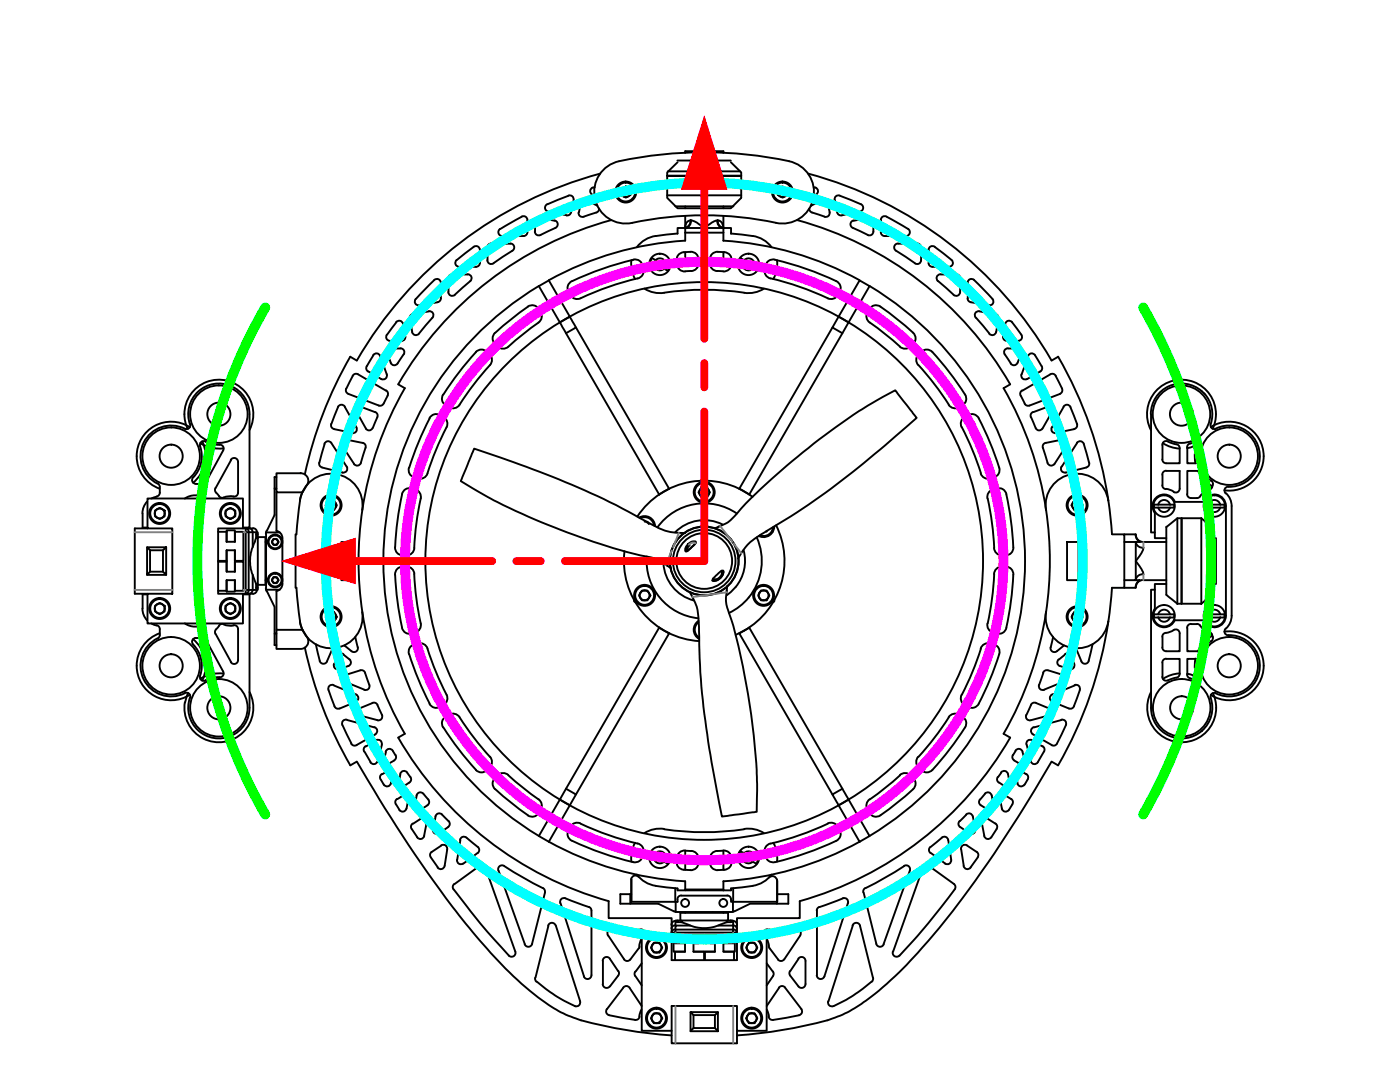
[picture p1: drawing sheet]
<svg xmlns="http://www.w3.org/2000/svg" width="279mm" height="216mm" viewBox="0 0 279 216" stroke-linecap="round" stroke-linejoin="round" font-family="sans-serif">
<!-- layer: 0 -->
<g fill="none" stroke="#000" stroke-width=".38">
<path d="M113.4 39a.78 .78 0 0 1 1.1 .9M113.4 39.1l-4.1 1.7M114.5 39.9l-.5 2.5a.78 .78 0 0 1-1 .6M117 39.9l-.4-.1-.6 .4-.5 2.2M117 39.9l2.2 1.2M118.3 38.8l.3 .3M118.3 37.4a.78 .78 0 0 0-.5 .7 .78 .78 0 0 0 .4 .7M118.7 37.4l-.3 .1M119.8 34.6a80 80 0 0 0-48.6 37.3M123.9 37.8l1-.6 1 .5v1.2l-1 .5-1-.5zM133.2 35.1h14.7zM133.2 39h14.7"/>
<path d="M133.3 34.2h14.4M135.2 32h10.7M135.2 32.4l-2 2v5.1l2 2.1h10.7l2-2.1v-5.1l-2-2M136.8 30.5v-.3h7.6v.3M155.2 37.8l1-.6 1 .6v1.1l-1 .5-1-.5zM157.5 32.2a79.9 79.9 0 0 0-34.9 .3 6.3 6.3 0 0 0-3.7 7.6 6.3 6.3 0 0 0 7.3 4.4 70.7 70.7 0 0 1 29.7 .1 6.3 6.3 0 0 0 6.5-5.5 6.3 6.3 0 0 0-4.9-6.9M161.3 34.6a80 80 0 0 1 48.5 37.3M162.4 37.4l.3 .1M162.7 37.4a.86 .86 0 0 1 .5 .9 .86 .86 0 0 1-.8 .8M164.1 39.9l-2.2 1.2M164.1 39.9h.7l.4 .5M166.6 39.9l.5 2.5a.78 .78 0 0 0 .9 .6"/>
<path d="M167.6 39a.78 .78 0 0 0-1 .9M167.6 39.1l4.2 1.7M83 59.6a.78 .78 0 0 0-.1 .9 .78 .78 0 0 0 .8 .4M88 59.5a.78 .78 0 0 1-.7 .8M88 56.4a.78 .78 0 0 0-.5-.7 .78 .78 0 0 0-.8 .2l-3.7 3.7M88 56.5v3M89.5 58.3a.78 .78 0 0 0 .4 .7 .78 .78 0 0 0 .9-.2M89.5 55.5v2.8M90.2 54.7a.78 .78 0 0 0-.7 .8M90.3 54.8h3.1M91.1 51.9a.78 .78 0 0 0-.2 .8 .78 .78 0 0 0 .7 .5h3.4a.78 .78 0 0 0 .8-.7M91.2 51.9l2.4-1.9a2.29 2.29 0 0 1 1.5-.9 .78 .78 0 0 1 .7 .8v2.6"/>
<path d="M93.3 54.7a.78 .78 0 0 1 .8 .5 .78 .78 0 0 1-.3 .9M93.9 56.1l-3.1 2.7M97.3 49.4v2.5M98 48.6a.78 .78 0 0 0-.7 .8M98.1 48.6h3.8M99.8 45.7a.78 .78 0 0 0-.3 .8 .78 .78 0 0 0 .7 .6h4.3a.78 .78 0 0 0 .8-.8M101.8 48.6a.78 .78 0 0 1 .8 .6 .78 .78 0 0 1-.3 .8M102.2 50l-2.7 1.8a2.5 2.5 0 0 1-1.5 .9 .78 .78 0 0 1-.7-.8M104.1 43.2a.78 .78 0 0 1 1.2 .7v2.4M104.1 43.2l-4.2 2.5M106.8 44.2v2M107.5 57.1a64 64 0 0 0 0 109.7"/>
<path d="M109.2 40.7a.78 .78 0 0 0-.4 .8 .78 .78 0 0 0 .6 .7M109.4 42.2l3.7 .8M109.5 56l4.2 7.2-2 1.1-4.2-7.2M109.5 56l-2 1.1M110.7 44a.79 .79 0 0 1 .6 .7 .79 .79 0 0 1-.4 .8l-2.5 1.1a1.02 1.02 0 0 1-1.5 .1l-.2-.5M110.7 44.1l-3.3-.7-.5 .3-.2 .5M113.5 58.3l.4 .6M114.1 56.1a1.55 1.55 0 0 0-.6 2.2M115.5 42.4a.78 .78 0 0 0 1 .8M119.6 41.6a.95 .95 0 0 1-1.1 1l-2 .6M122 43.9a70.5 70.5 0 0 0-42.5 32.8l1.3 .8a69.2 69.2 0 0 0-8.5 24.2M126 51.9l.1 2 .7 1.8"/>
<path d="M126.4 51.8a1.68 1.68 0 0 1 2 1.9M126.4 51.8a61.7 61.7 0 0 0-12.2 4.3M127.3 55.5a65.6 65.6 0 0 0-11.9 4.2 1.55 1.55 0 0 1-1.6-.8M128.4 53.7a1.55 1.55 0 0 1-1.1 1.9M128.6 57.6l1.6 .7 1.2 .2 1.1-.1M130.1 51.5a.45 .45 0 0 0-.2 .5 .45 .45 0 0 0 .4 .4h.2M130.1 51.5l3.5 2-.3 .5-2.8-1.6M130.5 52.4a1.21 1.21 0 0 0 .6 1.4 1.21 1.21 0 0 0 1.5-.2M130.8 51.9a1.21 1.21 0 0 1 1.5-.2 1.21 1.21 0 0 1 .6 1.4M134.8 41.2h11.6M135.1 52.7a1.55 1.55 0 0 0 1.6 1.5M135.2 46.6l-1.2 .1a17.5 17.5 0 0 0-5 1l-1 .7-.9 .9"/>
<path d="M136.7 48a64 64 0 0 0-27.2 7.9M136.8 45.5h7.6M136.8 50.3v2.8h-1.6M136.8 46.4v-.9h-1.6v1.1M136.8 41.2v.4M136.8 43.1v2.4M136.8 46.4v1.6M136.8 46.4h7.6M137.8 43.9a1.38 1.38 0 0 1-1.1 1.6M137.9 44a1.38 1.38 0 0 1-1.1 1.5M137.9 44a1.27 1.27 0 0 0-1.1 1.5M137.9 44l1.1 .4 1.6 1.1 1.5-1.1a1.28 1.28 0 0 1 1.3-.4 1.28 1.28 0 0 1 .9 1.1l.1 .4"/>
<path d="M139.4 52.5a1.66 1.66 0 0 1-2.1 1.6h-.6M139.4 52.6a1.72 1.72 0 0 0-1.6-2.3 2.75 2.75 0 0 0-2.6 .9l-.2 .6 .1 .9M141.7 51.8a1.68 1.68 0 0 1 2.2-1.5 1.75 1.75 0 0 1 2 2.4M141.7 52.5a1.65 1.65 0 0 0 2 1.6h.6M141.7 51.8v.8M143.2 44a1.38 1.38 0 0 0 1 1.5M143.2 43.9a1.38 1.38 0 0 0 1.1 1.6M144.3 48a64 64 0 0 1 27.3 7.9M144.4 50.3v2.8h1.5M144.4 46.4v-.9h1.5v1.1M144.4 41.2v.4M144.4 43.1v2.4"/>
<path d="M144.4 46.4v1.6M145.9 46.6l1.2 .1a17.5 17.5 0 0 1 4.9 1l1.1 .7 .9 .9M146 52.7a1.55 1.55 0 0 1-1.7 1.5M147.5 52.1l.7 .3M147.8 51.5l3 1.7a.42 .42 0 0 1 .4 .4 .42 .42 0 0 1-.2 .4l-2.8-1.6M147.8 51.5l-.3 .5M148.2 52.4a1.21 1.21 0 0 0 .6 1.4 1.21 1.21 0 0 0 1.4-.2M148.5 51.9a1.21 1.21 0 0 1 1.5-.2 1.21 1.21 0 0 1 .5 1.4M152.5 57.6a6.3 6.3 0 0 1-5.2 .6 54.1 54.1 0 0 0-14.8 .2M152.6 53.7a1.55 1.55 0 0 0 1.2 1.9M152.8 53.1l-.1 .6M154.7 51.8a59.1 59.1 0 0 1 12.5 4.5 1.74 1.74 0 0 1 0 2.6 1.55 1.55 0 0 1-2 .6 56.5 56.5 0 0 0-11.4-4"/>
<path d="M154.7 51.8a1.55 1.55 0 0 0-1.9 1.3M155.1 51.9l-.1 2-.7 1.8M159.1 43.9a70.5 70.5 0 0 1 42.5 32.8l-1.3 .7a69 69 0 0 1 8.5 24.3M161.5 41.6a.94 .94 0 0 0 1.1 1l1.9 .6M165.2 40.5l.4 1.9M165.6 42.4a.78 .78 0 0 1-1.1 .8M170.4 44a.78 .78 0 0 0-.7 .7 .78 .78 0 0 0 .5 .8l3 1.4M171.5 56l2 1.1-4.2 7.2-1.9-1.1zM171.7 42.2l-3.7 .8M171.8 40.7a.78 .78 0 0 1 .5 .8 .78 .78 0 0 1-.7 .7M173.4 43.4l.6 .2 .3 .6M173.4 43.4l-3 .7"/>
<path d="M173.5 57.1a64 64 0 0 1 0 109.7M174.3 44.2v2a.78 .78 0 0 1-1.1 .7M175.8 43.9v2.4M176.9 43.2a.78 .78 0 0 0-1.1 .7M177 43.2l4.2 2.5M179.2 48.6a.78 .78 0 0 0-.7 .6 .78 .78 0 0 0 .3 .8l3.8 2.5a.78 .78 0 0 0 1.2-.6M179.3 48.6h3.8M181.2 45.7a.78 .78 0 0 1 .4 .8 .78 .78 0 0 1-.8 .6h-4.2a.78 .78 0 0 1-.8-.8M183 48.6a.78 .78 0 0 1 .8 .8M183.8 49.4v2.5M185.3 49.9a.78 .78 0 0 1 .4-.7 .78 .78 0 0 1 .9 0l2.8 2.3a1.07 1.07 0 0 1 .7 1.2l-.3 .4-.4 .1h-3.3a.78 .78 0 0 1-.8-.7M185.3 49.9v2.6"/>
<path d="M187.7 54.7a.78 .78 0 0 0-.7 .5 .78 .78 0 0 0 .2 .9M187.7 54.8h3.2M190.8 54.7a.78 .78 0 0 1 .8 .8v2.8a.77 .77 0 0 1-.5 .7 .77 .77 0 0 1-.8-.2l-3.1-2.7M193.1 59.5a.78 .78 0 0 0 .6 .8l3.7 .6M193.1 56.5v3M194.4 55.9l2.6 2.6a3.1 3.1 0 0 1 1.3 1.6l-.3 .6-.7 .2M194.4 55.9a.78 .78 0 0 0-.8-.2 .78 .78 0 0 0-.5 .7M69.1 77.5v.6l.4 .5 6.1 2.3M69.9 71.2l1.3 .8M69.9 71.2a81.6 81.6 0 0 0-9.1 23.5M71.5 74.7l-.4-.1-.6 .2-1.4 2.7M71.5 74.7l5.6 3.3"/>
<path d="M73.5 74.1l2.6 1.5M74.5 70.9a.78 .78 0 0 1 .7-.4 .78 .78 0 0 1 .7 .5M74.5 70.9l-1 1.7a.94 .94 0 0 0 0 1.5M75.9 71l1.3 3.7a.78 .78 0 0 1-.3 .8 .78 .78 0 0 1-.8 .1M77.1 77.9a.78 .78 0 0 1 .3 1M77.2 66.8a.78 .78 0 0 0 .6 1.2M77.3 70.6l.7 1.8M77.4 78.9l-.8 1.6M78 69.5a.78 .78 0 0 0-.7 1M78 69.5h1.9M79 64.3a.78 .78 0 0 1 .9-.3 .78 .78 0 0 1 .5 .6l.5 2.5M79.1 64.3l-1.9 2.5"/>
<path d="M79.9 69.5a.78 .78 0 0 1 .7 1.2M80.5 70.7l-.9 1.5a.85 .85 0 0 1-.8 .7 .85 .85 0 0 1-.8-.5M80.9 67.1l-.1 .4-.4 .5h-2.5M81.8 63.6l.5 2.6M85.6 62.1a.78 .78 0 0 1 .8 .4 .78 .78 0 0 1-.1 .9M85.6 62.1l-3.2 .6a.78 .78 0 0 0-.6 .9M86.3 63.4l-1.9 2.2a2.36 2.36 0 0 1-1.3 1.3 .78 .78 0 0 1-.9-.7M87.3 60.3l-3.6 .6M88.4 78.7a1.55 1.55 0 0 0 .6 2.2M94.9 70.3a1.7 1.7 0 0 1 2.8 .5M95 70.3l-3.4 4-3.1 4.4M97.7 70.7a1.55 1.55 0 0 1 .1 2.2l-3.2 3.8-2.9 4"/>
<path d="M98.8 68.6l.6 .6M99.3 69.1a1.54 1.54 0 0 0 2.2 .1M105.3 61.2a1.55 1.55 0 0 1 2.2 .5M105.4 61.2l-3 2.2-2.9 2.4a1.81 1.81 0 0 0-.9 2.6l.2 .2M107.6 61.7l.4 .6M107.9 62.3a1.54 1.54 0 0 1-.4 2.1l-3.4 2.5-2.6 2.3M113.7 63.2l1.2 2.1-1.9 1.2-1.3-2.2M114.9 65.3l18.6 32.2-2 1.2-18.5-32.2M166.1 65.3l-18.6 32.2 2 1.2 18.6-32.2M167.4 63.2l-1.3 2.1 2 1.2 1.2-2.2M173.1 62.3a1.53 1.53 0 0 0 .5 2.1l3.4 2.5 2.6 2.3M173.5 61.7a1.53 1.53 0 0 1 2.2-.5l2.3 1.6a31 31 0 0 1 4.6 4.1l.1 .9a2.32 2.32 0 0 1-.9 1.4"/>
<path d="M173.5 61.7l-.3 .6M181.7 69.1a1.54 1.54 0 0 1-2.1 .1M183.3 72.8l3.2 3.9 2.9 4M183.3 70.7a1.54 1.54 0 0 0 0 2.1M183.9 70.2a1.55 1.55 0 0 1 2.2 0l2.8 3.3a36.3 36.3 0 0 1 3.9 5.8 2.09 2.09 0 0 1-3.2 1.8l-.3-.3M183.9 70.2l-.5 .6M194.8 63.4l2.7 3.2M195.5 62.1a.78 .78 0 0 0-.9 .4 .78 .78 0 0 0 .1 .9M195.5 62.1l3.1 .6a.78 .78 0 0 1 .7 .9l-.5 2.6M198.8 66.2a.78 .78 0 0 1-.6 .6 .78 .78 0 0 1-.8-.2M200.5 70.7l1.2 1.8M201.2 69.5a.78 .78 0 0 0-.7 1.2"/>
<path d="M201.2 69.5h1.8M202 64.3l1.5 2.1a.9 .9 0 0 1 0 1.6h-2.8l-.5-.5v-.4M202 64.3a.78 .78 0 0 0-.8-.3 .78 .78 0 0 0-.6 .6l-.4 2.5M203 69.5a.78 .78 0 0 1 .8 1l-.7 1.9M203.1 72.4a.78 .78 0 0 1-.7 .5 .78 .78 0 0 1-.7-.4M203.7 78.9l.8 1.6M203.9 74.7a.78 .78 0 0 0 .2 .8 .78 .78 0 0 0 .9 .1M204 77.9a.78 .78 0 0 0-.3 1M204 78l5.6-3.3 .4-.1 .4 .1 .3 .3 1.2 2.5 .1 .6-.5 .5M205.2 71a.78 .78 0 0 1 .6-.5 .78 .78 0 0 1 .8 .4l1.3 2.2M205.2 71l-1.3 3.7M207.6 74.1l-2.6 1.5"/>
<path d="M207.9 73.1a.78 .78 0 0 1-.3 1M211.2 71.2a81.6 81.6 0 0 1 10 28.7M211.2 71.2l-1.3 .8M211.6 78.6l-6.1 2.3a.78 .78 0 0 1-1-.4M240.4 78.5a6.1 6.1 0 0 1 1.2 6.1M240.4 78.6a6.1 6.1 0 0 0-6.8-1.7 6.1 6.1 0 0 0-3.9 5.7M29.4 99.5h19.1v5.9h-5v13.1h5v5.9h-19.1v-5.9h5v-13.1h-5zM31.3 99.1l-1.1 .4M31.5 96.5l.3 .4 .1 .3M31.9 98.3a.78 .78 0 0 1-.6 .8M31.9 97.2v1.1M36.9 85.5a6.1 6.1 0 0 0-8.2 2.8 6.1 6.1 0 0 0 2.7 8.2"/>
<path d="M37.5 85.6a6.9 6.9 0 0 1 6.3-9.8 6.9 6.9 0 0 1 6 10M37.9 85.2a6.9 6.9 0 0 0-9.9 2.8 6.9 6.9 0 0 0 3.9 9.5M37.9 84.6a.78 .78 0 0 1-.2 .8 .78 .78 0 0 1-.8 .1M39.9 89a6.1 6.1 0 0 1-1.3 6.3M40 88.4l1.9 .9 1.3 .2h1.4M40.4 88.1a6.9 6.9 0 0 1-1.9 8.2M41 88.1l1.4 .5 1.4 .2M41 99.5a3.6 3.6 0 0 0-4.1 0M41 88.1a.78 .78 0 0 0-.8 .1 .78 .78 0 0 0-.3 .8M43.1 98.3l.7 .7M43.7 99a.89 .89 0 0 0 1.3 .1h1.6M43.8 88.7a.78 .78 0 0 1 .7 1.2l-3.5 6.4a1.04 1.04 0 0 1-1.4 .3 .9 .9 0 0 1-1-.3 .9 .9 0 0 1-.1-1.1"/>
<path d="M46 91.8a.78 .78 0 0 1 .9-.4 .78 .78 0 0 1 .6 .8M46.1 91.8l-3.1 5.6a.78 .78 0 0 0 .1 .9M47.5 98.3l-.3 .6-.6 .2M47.5 92.2v6.1M49.8 82.7v22.6h-1.3M49.8 82.6a6.1 6.1 0 0 0-7.1-6 6.1 6.1 0 0 0-4.8 8M55.2 94.4h4.8a1.5 1.5 0 0 1 1.4 .9 1.5 1.5 0 0 1-.2 1.6l-.8 1.3h-5.2zM55.2 98.2v7.7a1.46 1.46 0 0 1 1.2 1.5v9.1M55.2 97.5h-.4v5.3l-1.5 3.1M55.2 95.2h-.4v2.3M59.9 99.9a6.3 6.3 0 0 1 7.1-5.3 6.3 6.3 0 0 1 5.3 7.1M59.9 99.9l-.7 6.7h-.2v10.7h.2"/>
<path d="M60.3 98.2l-.4 1.7M63.7 92.3l.1 .6 .5 .4M64.3 93.3l4.1 1M64.7 88.6a.77 .77 0 0 1 .7-.6 .77 .77 0 0 1 .7 .4l3.1 4.7a.78 .78 0 0 1 0 .9 .78 .78 0 0 1-.9 .3M64.8 88.6l-1.1 3.7M65.5 99.9h1.1l.6 .9-.6 1h-1.1l-.5-1zM66.1 84.6l.1 .6 .5 .4M66.7 85.6l3.6 .8M67.5 81.3l-1.4 3.3M68.2 88.8l2.4 3.8a.78 .78 0 0 0 .8 .3 .78 .78 0 0 0 .6-.6M68.8 81.2l2.3 4.1M68.8 81.2a.78 .78 0 0 0-.7-.4 .78 .78 0 0 0-.7 .4"/>
<path d="M69 87.6a.78 .78 0 0 0-.8 .4 .78 .78 0 0 0 0 .8M69 87.7l3.4 .7M71.1 85.3a.78 .78 0 0 1 0 .8 .78 .78 0 0 1-.8 .3M71.2 82.3l1.8 3.2M72.1 81.2a.78 .78 0 0 0-.9 .2 .78 .78 0 0 0 0 .9M72.2 81.2l2.7 1 .4 .4v.7l-.9 2.1M72.4 88.4l.5 .3a2.9 2.9 0 0 1-.4 2.2l-.5 1.4M74.3 85.4a.74 .74 0 0 1-.6 .5 .74 .74 0 0 1-.7-.4M76.6 80.5a.78 .78 0 0 1-1 .4M80.3 98.6l-1 5.3-.4 5.3M81.6 93.3a1.55 1.55 0 0 0 1.1 2M82.1 97.4a1.55 1.55 0 0 0-1.9 1.2"/>
<path d="M82.1 97.5l.8 .2M82.9 97.7a1.53 1.53 0 0 1 1.1 1.8l-.8 3.9-.4 3.9a5.6 5.6 0 0 1-.4 2.9l-.8 .5-.5 .1M85.8 83.5l-2.3 4.8-1.8 5M87.8 82.8a1.55 1.55 0 0 0-2.1 .7M87.9 82.9l.6 .4M88.5 83.2a1.54 1.54 0 0 1 .6 2.1l-1.7 3.5-1.8 4.7a2 2 0 0 1-1.7 2l-1.2-.2M91.7 80.8a1.73 1.73 0 0 1-2.7 .1M131.5 98.7h.1M133.5 97.5v.1M140 97.3h1.1l.6 .9-.6 1h-1.1l-.6-1zM140.2 96l.4-.2 .4 .2M147.5 97.5v.1"/>
<path d="M149.5 98.7h.1M150.2 99.1a16 16 0 0 0-23 4M192.5 83.2a1.48 1.48 0 0 0-.5 2l2.1 4.6 1.7 4.6M193.2 82.8a1.52 1.52 0 0 1 2.1 .7l1.9 3.8a36 36 0 0 1 2.3 6.6l-.4 .9-.8 .5M193.2 82.9l-.7 .4M195.7 94.5a1.54 1.54 0 0 0 1.9 1M197.1 99.5l.9 4.9 .4 4.9M198.2 97.7a1.54 1.54 0 0 0-1.1 1.8M198.3 95.3l-.7 .2M198.9 97.5l-.7 .2M198.9 97.4a1.55 1.55 0 0 1 1.9 1.2M200.8 98.6l.8 4.2a37 37 0 0 1 .5 7l-.5 .7a2.25 2.25 0 0 1-1.6 .3"/>
<path d="M206.2 82.2l-.5 .4a3.2 3.2 0 0 0 .6 1.9l.2 .5a.84 .84 0 0 0 .6 .8 .84 .84 0 0 0 .9-.3M208.9 81.2a.78 .78 0 0 1 .9 .2 .78 .78 0 0 1 .1 .9M208.9 81.2l-2.7 1M209.9 82.3l-1.9 3.2M209.9 85.3a.78 .78 0 0 0 .1 .8 .78 .78 0 0 0 .8 .3M211.8 93.1a.78 .78 0 0 0 .1 .9 .78 .78 0 0 0 .8 .3l4.1-1M212 87.6a.78 .78 0 0 1 .9 .4 .78 .78 0 0 1 0 .8M212.1 87.7l-3.6 .7-.4 .5v.5M212.2 81.2a.78 .78 0 0 1 .8-.4 .78 .78 0 0 1 .7 .4l1.2 3.4M212.3 81.2l-2.4 4.1M212.9 88.8l-2.4 3.8a.78 .78 0 0 1-.8 .3 .78 .78 0 0 1-.7-.6l-.9-2.9M214.4 85.6l-3.7 .8"/>
<path d="M214.4 99.9h1.1l.6 .9-.6 1h-1.1l-.6-1zM214.9 88.4a.78 .78 0 0 1 .8-.4 .78 .78 0 0 1 .6 .6l1 3.7M214.9 84.6v.6l-.5 .4M214.9 88.4l-3 4.7M217.4 92.3l-.1 .6-.5 .4M221.2 99.9a6.3 6.3 0 0 0-7.2-5.3 6.3 6.3 0 0 0-5.3 7.1M221.2 99.9l.7 6.7M229.7 82.7v23.5h.8M232 94.7a.78 .78 0 0 1 .7-.8l2.7 .1v3.5M232 96.8a.78 .78 0 0 0 .7 .8M232 88.8v2.9M232 94.7v2.1"/>
<path d="M232.1 88.4l1.6 .8 1.7 .3M232.7 97.5l1.5 .6M233.1 88.1a.78 .78 0 0 0-1.1 .7M233.1 88.1l1.2 .5a.94 .94 0 0 1 1.1 .8M235.4 89.4v3h-2.6a.78 .78 0 0 1-.8-.7M235.4 97.5a.78 .78 0 0 1-1.2 .7M236.9 98.6a.78 .78 0 0 0 .8 .8M237 89.3v3.1h1.5M238.5 88.1a.78 .78 0 0 1 .9 .1 .78 .78 0 0 1 .2 .9M238.5 88.1l-.8 .4a.8 .8 0 0 0-.8 .7M239.1 88.1l-.6 1.8-.1 1.3 .2 1.2M239.1 94l1 1.5 .8 .8 1 .7"/>
<path d="M239.3 91.6l-.2 .6-.6 .2M239.5 88.5l-1.3 .6-1.3 .3M239.5 89.1l-.3 1.5v1M239.5 99l-.4 .3-1.4 .1M239.6 93.9l.6 .4M239.6 94h-2.6v4.6M240.2 94.3l.8 1.1 .7 .6M241.4 97.7l-.9 .3-1 1M241.6 84.6a.78 .78 0 0 0 .2 .8 .78 .78 0 0 0 .9 .1M241.7 85.2a6.9 6.9 0 0 1 10.3 4.4 6.9 6.9 0 0 1-7.6 8.2M241.8 95.9l.2 .4v.5M242 85.5a6.9 6.9 0 0 0-6.3-9.7 6.9 6.9 0 0 0-6 10"/>
<path d="M242 96.8a1 1 0 0 1-.6 .9M242.7 85.5a6.1 6.1 0 0 1 8.6 4.2 6.1 6.1 0 0 1-6.1 7.4M244.7 98.4l.8 1.2 .3 1.4v21.9M245.2 97.1a.78 .78 0 0 0-.8 .5 .78 .78 0 0 0 .2 .9M28.5 102.5v2.8h.9M29.4 109.2h3.8l-.7 .6h-2.6zM29.4 109.2v5.5l.5-.6v-4.3M29.4 114.7h3.8M29.4 100.1a3.5 3.5 0 0 0-1 2.4M29.4 118.6h-.9l-.1 2.8a3.5 3.5 0 0 0 1 2.4M29.4 105.4h-2.5v13.1h2.5M30.9 101.9l1-.6 1 .6v1.1l-1 .6-1-.6z"/>
<path d="M32.5 109.8v4.3h-2.6M33.2 109.2v5.5l-.7-.6M43.5 112.1h1.7v2h1.7v-4.3h-1.7v4.3M43.5 117.9h1.7M43.5 106.1h1.7v2M43.5 111.9h1.7M45 101.9l1-.6 1 .6v1.1l-1 .6-1-.6zM45.2 108.1v-2.3h1.7v2.3M45.2 115.8h1.7v2.3h-1.7zM45.2 108.1h1.7M46.9 112.1h1.7v5.8h-1.7v-2.1M46.9 108.1v-2h1.7v5.8h-1.7"/>
<path d="M48.5 118.6h1.3v22.6a6.1 6.1 0 0 1-7.1 6.1 6.1 6.1 0 0 1-4.8-8.1M48.5 105.4h2M49 106.2v11.5h.6v-11.5M49 117.7v.8h-.5M49 118.5h1.5M49.6 106.2a.58 .58 0 0 0-.6-.7v.3a.32 .32 0 0 0 .1 .4 .32 .32 0 0 0 .4 0h.1M49.6 106.2h.8M49.8 105.4a.7 .7 0 0 1 .6 .8M50.4 117.7a.7 .7 0 0 1-.6 .8M50.4 117.7h-.8a.7 .7 0 0 1-.6 .8M50.4 106.2v3a7.3 7.3 0 0 0 0 5.5v3M50.4 117.7h.9"/>
<path d="M50.4 106.2h.9M50.5 105.4a.78 .78 0 0 1 .8 .8M51.1 116.5l.1 1.2h.2v-1.2M51.1 106.6h.3v.7M51.1 117.3h.3M51.3 117.7a.78 .78 0 0 1-.8 .8M51.3 117.7h.1M51.4 107.3h-.3l-.7 1.9M51.4 107.3v9.2h-.3l-.7-1.8M51.4 106.6v-.4h-.2l-.1 1.1M51.4 107.2h1.6v9.5h-1.6M53 115.8h.1"/>
<path d="M53 108.1h.1M53.1 117.3l.1 .7M53.1 106.6v10.7M53.1 106.2h2.7M53.1 117.7h2.7M53.2 105.9l-.1 .7M53.3 118l1.5 3.1v5.3h.4M54.6 115.2h.7l.3 .6-.3 .6h-.7l-.4-.6zM54.6 107.6h.7l.3 .5-.3 .6h-.7l-.4-.6zM56.4 116.5a1.51 1.51 0 0 1-1.2 1.5v7.7h5.2M59.2 117.3l.7 6.7M68.1 108.1h2.3v7.7h-2.3z"/>
<path d="M72.3 101.7a69 69 0 0 0 0 20.4M78.8 109.2a1.55 1.55 0 0 0 1.6 1.6M78.9 114.7l.3 4.2a37.8 37.8 0 0 0 1.3 6.9l.7 .6h.9M80.4 113.1a1.55 1.55 0 0 0-1.6 1.6M80.4 113.1h.8M80.4 110.8h.8M81.1 113.1a1.54 1.54 0 0 1 1.6 1.4l.3 4 .8 4.9a2.02 2.02 0 0 1-.5 2.6l-1.2 .4M124.6 110a16 16 0 0 0 14.9 17.9M126.5 119.5v.5l.5 .3M127.6 103.3a2.1 2.1 0 0 1 3.1 1.7M127.8 103.4a1.88 1.88 0 0 1 2.7 1.4M128.1 117.8h1.1l.6 1-.6 1h-1.1l-.6-1z"/>
<path d="M128.6 104.1l.5 .1 .4 .4M129.1 111a11.5 11.5 0 0 0 10.3 12.4M129.1 104.1l.2 .2M132.4 112.4a8.1 8.1 0 0 0 6.1 7.4M133.1 112.8l.1 .1M136.8 106.4l-3-.2-2-.7a190.8 190.8 0 0 0-20.2-9.8l-6.5-2.5-10.5-3.7-2.6 6.5a117.7 117.7 0 0 0 25.1 11.6 108.2 108.2 0 0 0 14.1 4l2.8 1.8M137.3 108.5a1.11 1.11 0 0 1 1.6-.3l-.2 .4-1.4 1.2a.35 .35 0 0 1-.5 .2 .35 .35 0 0 1 0-.5zM137.5 108.7l-.5 .6 .1 .6M138.8 108.4l-1.7 1.6 .2-.8 .3-.4M142.3 115.4l.1-.1a3.9 3.9 0 0 1 1.8-1.4 1.7 1.7 0 0 1-1.4 2h-.4l-.2-.1zM142.6 105.4a7.8 7.8 0 0 0 3.7-2.1 125.6 125.6 0 0 1 20.5-18.1l4.6-3.2 7.3-4.1 4.2 5.5a191.2 191.2 0 0 1-26.3 20.3l-4.7 2.9-2.2 1.6a12.3 12.3 0 0 0-2.4 3.2M143.5 105.1h-.1"/>
<path d="M144 113.9a1.28 1.28 0 0 1-1.7 1.6M144.2 104.7a8.1 8.1 0 0 0-9.5 1.5M144.3 113.9a1.92 1.92 0 0 1-2.2 2M145 117.8v.1M145.1 116.9l-.1 1.3a6.9 6.9 0 0 0 .5 4.1 117.9 117.9 0 0 1 4.4 20.3 93.2 93.2 0 0 1 1.1 19.4l-6.9 .9a190.8 190.8 0 0 1-4.6-34.3l-.2-6.2a10 10 0 0 0-1.7-4.3M147 102.5a11.5 11.5 0 0 0-15.8 2.7M148.4 109.8a8.2 8.2 0 0 1-3.4 9M151 107.2a11.5 11.5 0 0 1-5.5 15.1M151.9 117.8h1.1l.6 1-.6 1h-1.1l-.6-1zM153 105.9l-.2 .2M154.3 105.2a1.89 1.89 0 0 1-2.7 1.6M154.5 119.7v.3l-.3 .2"/>
<path d="M154.5 105.1a2.14 2.14 0 0 1-3.1 1.8M154.9 104.8a16 16 0 0 1-6.3 21M198.4 109.3a1.54 1.54 0 0 0 1.5 1.5M198.4 114.5l-.4 5-.9 4.9M199.9 113.1a1.54 1.54 0 0 0-1.5 1.4M200 113.1h.7M200.7 113.1a1.55 1.55 0 0 1 1.5 1.6l-.4 5.3-1 5.3M208.8 101.7a69 69 0 0 1 0 20.4M213 108.1h2.2v7.7h-2.2zM221.9 117.3l-.7 6.7M221.9 106.6h2.5v10.7h-2.5M224.4 106.6h2.3l.2 1 .6 .5h-.8v7.7h-2.3"/>
<path d="M224.4 108.1h2.3M226.6 106.6a1.54 1.54 0 0 0 1.6 1.5M226.7 108.2a1.38 1.38 0 0 0 1.5 1.1M226.7 115.8h.8l-.6 .6-.2 .9h-2.3M228.2 115.7a1.54 1.54 0 0 0-1.6 1.6M228.2 109.3l-.4 1.1-1.1 1.6 1.1 1.5 .4 1.1a1.31 1.31 0 0 0-1.5 1.1M228.2 115.8h4.6M228.2 108.1h4.6M230.5 117.7h-.8v23.5a6.1 6.1 0 0 0 3.6 5.6 6.1 6.1 0 0 0 6.6-1M231.2 101.3a1.21 1.21 0 0 0 1.1 .9 1.21 1.21 0 0 0 1.2-.9M231.2 100.7h3.1M231.2 100.7h-.3a.39 .39 0 0 0-.6 0 .39 .39 0 0 0 .1 .6h.8"/>
<path d="M231.2 101.3h3.1M232.8 116.5h-2.3v5.1M232.8 105.1v13.6l2.2 1.8h4.7l2.2-1.8M232.8 105.2l2.2-1.8h4.7l2.2 1.8v13.6M233.5 100.7a1.21 1.21 0 0 0-1.2-.9 1.21 1.21 0 0 0-1.1 .9M234.3 100.7v.6M234.5 100.1a2.31 2.31 0 0 0-3.3-1.1 2.31 2.31 0 0 0-.7 3.3v5.1h2.3M234.5 100.1h5.8M235 103.4v17.2M235.8 103.4v17.1M239.7 103.4v17.2M240.2 100.1a2.31 2.31 0 0 1 2.6-1.4 2.31 2.31 0 0 1 1.9 2.3v21.9"/>
<path d="M241.2 101.3a1.21 1.21 0 0 0 1.2 .9 1.21 1.21 0 0 0 1.1-.9M241.2 101.3h3.2M241.9 107.4h.8v9.1h-.8M243.5 100.7a1.21 1.21 0 0 0-1.1-.9 1.21 1.21 0 0 0-1.2 .9M244.3 100.7v.6M244.4 100.7h-3.5a.39 .39 0 0 0-.5 0 .39 .39 0 0 0 0 .6h.8M30.2 124.4l1.1 .4M30.9 120.9l1-.6 1 .6v1.1l-1 .6-1-.6zM31.3 124.8a.78 .78 0 0 1 .6 .7l-.1 1.5-.3 .4M31.4 127.4a6.1 6.1 0 0 0-2.7 8.2 6.1 6.1 0 0 0 8.2 2.7M31.9 126.4a6.9 6.9 0 0 0-3.9 9.5 6.9 6.9 0 0 0 9.9 2.7M36.9 138.3a.78 .78 0 0 1 .8 .1 .78 .78 0 0 1 .2 .8"/>
<path d="M36.9 124.4a3.6 3.6 0 0 0 4.1 0M37.5 138.3l-.6 1.9M38.5 127.6a6.9 6.9 0 0 1 1.9 8.2M39.1 127.3a.77 .77 0 0 0-.7 .5 .77 .77 0 0 0 .2 .8 6.3 6.3 0 0 1 1.3 6.5 .78 .78 0 0 0 1.1 .7M39.1 127.3l1.1-.1a.79 .79 0 0 1 .8 .4l3.5 6.4a.78 .78 0 0 1-.7 1.2M43.1 125.6a.78 .78 0 0 0-.1 .9l3.1 5.6M43.8 124.8l-.7 .8M43.8 135.1l-1.4 .2-1.4 .4M44.6 134.4h-1.4l-1.3 .2-1.9 .8M44.6 124.6l.8 .2h1.2M44.7 124.5a.78 .78 0 0 0-1 .3M45 120.9l1-.6 1 .6v1.1l-1 .6-1-.6z"/>
<path d="M46.6 124.8l.6 .1 .3 .6v6.2a.78 .78 0 0 1-.6 .8 .78 .78 0 0 1-.9-.4M49.8 138.1a6.9 6.9 0 0 1-5 9.9 6.9 6.9 0 0 1-7.9-7.8M54.8 126.4v2.3h.4M55.2 125.7v3.8h4.8a1.52 1.52 0 0 0 1.4-.9 1.52 1.52 0 0 0-.2-1.6l-.8-1.3M59.9 124l.4 1.7M60.8 129.2a81.9 81.9 0 0 0 9.1 23.5l1.3-.7a242.9 242.9 0 0 0 24.6 35.7 69 69 0 0 0 14.7 13.5l2.4 1.3 3.1 1.1M63 128.5l.7 2.8a1.01 1.01 0 0 0 .8 1.1l.5-.1 .3-.3 1.1-2.6M65.5 122.1h1.1l.6 1-.6 1h-1.1l-.5-1zM65.6 137.7l1 2.7a.97 .97 0 0 0 1 1h.2M66.6 136.7a.78 .78 0 0 0-.8 .2 .78 .78 0 0 0-.3 .8M66.6 136.8l4.4 1.8M68.6 130.6l1.2 1"/>
<path d="M68.6 130.6l-.5-.2-.6 .2-.8 1.9M68.8 128.8l1.4 1.1M69 136.1l3.7 1.5M69 134.6a.78 .78 0 0 0-.5 .7 .78 .78 0 0 0 .5 .8M69.8 131.6a.78 .78 0 0 1-.3 1.3l-1.9 .6a.78 .78 0 0 1-.8-.2 .78 .78 0 0 1-.1-.8M70.9 127.1l.5 2.1M71 138.6a.78 .78 0 0 1 .5 .7 .78 .78 0 0 1-.5 .7M71.4 129.1a.78 .78 0 0 1-.3 .9 .78 .78 0 0 1-1-.1M72.3 122.1a6.3 6.3 0 0 1-5.3 7.2 6.3 6.3 0 0 1-7.1-5.3M72.3 122.1a69.2 69.2 0 0 0 8.5 24.3l-1.3 .8a70.5 70.5 0 0 0 42 32.6v3.4h12.5v8.4h13.1v-5M72.9 134.3l.4 1.4a1.6 1.6 0 0 1 .2 1.8l-.2 .1h-.6M72.9 134.3a.78 .78 0 0 0-1-.5l-2.8 .8"/>
<path d="M81.7 130.5l1.8 5.1 2.3 4.8M82.7 128.6a1.55 1.55 0 0 0-1.1 1.9M83.5 128.4l-.8 .2M83.5 128.4a1.51 1.51 0 0 1 1.8 1l1.3 3.8 2.1 4.5a2.02 2.02 0 0 1 .2 2.7 2.04 2.04 0 0 1-2.8 .5l-.4-.5M131.6 125.2l-.1 .1M133.5 126.4h.1M139.4 123.9a2.1 2.1 0 0 0 .1 3.6M139.4 124.1a1.88 1.88 0 0 0 .1 3.1M147.5 126.4h.1M148.6 125.8l-1.8 .9M149.5 125.2v.1M195.8 129.4l-.7 1.9a50 50 0 0 1-3.2 7.3 1.73 1.73 0 0 0 1.3 2.4"/>
<path d="M197.1 124.4a1.54 1.54 0 0 0 1.1 1.8M197.6 128.4a1.54 1.54 0 0 0-1.9 1M197.6 128.4l.7 .2M198.2 126.2l.7 .2M198.3 128.6a1.55 1.55 0 0 1 1.1 1.9 49.6 49.6 0 0 1-4.5 10.4l-.8 .3-.9-.2M200.8 125.3a1.55 1.55 0 0 1-1.9 1.1M207.4 136.6a.78 .78 0 0 0 .2 .9 .78 .78 0 0 0 .8 .1M208.2 134.3l-.8 2.4M208.7 122.1a6.3 6.3 0 0 0 5.3 7.2 6.3 6.3 0 0 0 7.2-5.3M208.8 122.1a69.2 69.2 0 0 1-8.5 24.3l1.3 .8a70.5 70.5 0 0 1-42 32.6v3.4h-12.5v1.4M209.1 133.8a.78 .78 0 0 0-.9 .5M209.2 133.8l2.9 .8"/>
<path d="M209.7 129.1a.78 .78 0 0 0 .3 .9 .78 .78 0 0 0 .9-.1M210 138.6a.78 .78 0 0 0-.5 .7 .78 .78 0 0 0 .5 .7M210.2 127.1l-.5 2.1M211.3 131.6a.78 .78 0 0 0 .3 1.3M212 134.6a.78 .78 0 0 1 .6 .7 .78 .78 0 0 1-.5 .8M212.1 136.1l-3.7 1.5M212.3 128.8l-1.4 1.1M212.5 130.6l.7-.2 .5 .5M212.5 130.6l-1.2 1M213.7 130.9l.7 1.6a.78 .78 0 0 1-.2 .8 .78 .78 0 0 1-.8 .2l-1.8-.6M214.4 122.1h1.1l.6 1-.6 1h-1.1l-.6-1zM214.5 136.7a.78 .78 0 0 1 .8 .2 .78 .78 0 0 1 .2 .8"/>
<path d="M214.5 136.8l-4.5 1.8M214.7 129.4l1.1 2.6M215.5 137.7l-1 2.7a.97 .97 0 0 1-1 1h-.2M218 128.5l-.6 2.8a1.01 1.01 0 0 1-.8 1.1l-.5-.1-.3-.3M221.2 124a81.6 81.6 0 0 1-10 28.7M229.7 138.1a6.9 6.9 0 0 0 6 10 6.9 6.9 0 0 0 6.4-9.8M230.3 122.6v.6M230.3 122.6h4M230.3 123.2h4M230.5 121.5a2.31 2.31 0 0 0 .7 3.4 2.31 2.31 0 0 0 3.3-1.2M231.2 123.2a1.21 1.21 0 0 0 1.1 .9 1.21 1.21 0 0 0 1.2-.9M232 127.1v2.1"/>
<path d="M232 132.2v2.9M232.7 126.3a.78 .78 0 0 0-.7 .7M232.7 131.4a.78 .78 0 0 0-.7 .8M232.8 131.5h2.6v3a.9 .9 0 0 1-1.1 .8l-.8 .3a.89 .89 0 0 1-.9 .2 .89 .89 0 0 1-.6-.7M233.5 122.6a1.21 1.21 0 0 0-1.2-.9 1.21 1.21 0 0 0-1.1 .9M234.2 125.7a.78 .78 0 0 1 1.2 .7v3.5h-2.7a.78 .78 0 0 1-.7-.7M234.2 125.7l-1.5 .6M234.3 122.6v.6M234.5 123.8h5.8M235.4 134.4l-1.7 .3-1.6 .8M236.9 134.6a1.07 1.07 0 0 0 1.1 .9l.5 .2M236.9 134.4l1.4 .4 1.2 .6"/>
<path d="M237 125.3v4.6h2.6M237.7 124.5a.78 .78 0 0 0-.8 .8M237.7 124.5h1.2M238.5 131.4l.6 .3 .2 .6M238.5 131.5h-1.5v3.1M238.6 131.4l-.2 1.3 .1 1.3 .6 1.8M238.9 124.5a1.11 1.11 0 0 1 .9 .7l.7 .6 .9 .4M239.2 132.3v1l.3 1.5M239.6 134.8a.78 .78 0 0 1-.2 .8 .78 .78 0 0 1-.9 .2M240.2 129.6l-.6 .3M240.4 122.6v.6M240.4 123.2h4"/>
<path d="M240.4 122.6h4M241.2 123.2a1.21 1.21 0 0 0 1.2 .9 1.21 1.21 0 0 0 1.1-.9M241.4 126.1a1 1 0 0 1 .6 1M241.6 139.3a6.1 6.1 0 0 1-1.7 6.5M241.7 127.9l-.7 .6-.8 1.1M241.9 126.9l-1 .6-.8 .9-1 1.5M242 127.1v.5l-.2 .3M242.7 138.3a.78 .78 0 0 0-.9 .1 .78 .78 0 0 0-.2 .9M243.5 122.6a1.21 1.21 0 0 0-1.1-.9 1.21 1.21 0 0 0-1.2 .9M244.3 122.6v.6M244.4 126a6.9 6.9 0 0 1 7.6 8.3 6.9 6.9 0 0 1-10.3 4.4M244.6 125.4a.78 .78 0 0 0-.2 .9 .78 .78 0 0 0 .8 .5"/>
<path d="M244.7 122.9a2.31 2.31 0 0 1-1.9 2.2 2.31 2.31 0 0 1-2.6-1.4M245.2 126.7a6.1 6.1 0 0 1 6.1 7.4 6.1 6.1 0 0 1-8.6 4.3M245.8 122.9l-.3 1.4-.8 1.1M68.4 144.7l1.7 3.7M69.2 143.6a.78 .78 0 0 0-.8 .3 .78 .78 0 0 0-.1 .8M69.3 143.7l5.4 1.4M70.1 148.4l.5 .4 .6-.1M71 140l-3.2 1.4M71.7 141.3a.78 .78 0 0 0-.4 .8 .78 .78 0 0 0 .5 .7l3.6 .9M72.7 150l1.3 2.1M73 148.9a.78 .78 0 0 0-.3 1.1M74.3 140.3a.78 .78 0 0 1 1 .4"/>
<path d="M74.4 140.3l-2.6 1M74.7 145.1a.78 .78 0 0 1 .6 .6 .78 .78 0 0 1-.4 .8l-3.7 2.2M75 147.7a.78 .78 0 0 1 .9 .1 .78 .78 0 0 1 .3 .8M75.1 147.8l-2.1 1.2M75.3 140.7l.7 1.6a.85 .85 0 0 1 .2 1 .85 .85 0 0 1-.9 .4M75.3 151.9a.78 .78 0 0 1-.6 .6 .78 .78 0 0 1-.8-.4M76 155.6l.6 1M76.2 148.6l-.8 3.3M76.2 154.4l-.3 .5v.6M76.6 151.4a.78 .78 0 0 0 .3 .8 .78 .78 0 0 0 .9 .1l.9-.5M77 150.1l-.3 1.3M77.1 153.9a.78 .78 0 0 1 .9 .1 .78 .78 0 0 1 .3 .8l-.3 1.5"/>
<path d="M77.2 154l-.9 .5M78 156.3a.78 .78 0 0 1-.6 .6 .78 .78 0 0 1-.8-.4M78.4 149.8a.78 .78 0 0 0-.8-.4 .78 .78 0 0 0-.6 .6M78.4 149.8l.5 .9M78.9 150.6l.1 .6-.3 .5M79.3 159.4l-.4 .5 .1 .6M79.6 155.9a.78 .78 0 0 0 .3 .8 .78 .78 0 0 0 .9 0M79.9 154.5l-.3 1.4M80.3 158.8a.78 .78 0 0 1 .8 0 .78 .78 0 0 1 .3 .8M80.3 158.8l-1 .7M81.3 154.2a.78 .78 0 0 0-.8-.4 .78 .78 0 0 0-.6 .7M81.3 154.2l.6 .9"/>
<path d="M81.5 159.6l-.4 1.8M81.9 155l.2 .4-.1 .5-1.2 .8M83.2 158.7l-.4 2.1M84.5 158.4a.78 .78 0 0 0-.8-.3 .78 .78 0 0 0-.6 .6M84.5 158.4l1 1.2M85.5 159.5l.1 .4-.1 .6-1.5 1.1M88.5 145.1l3.1 4.4 3.4 4.1M89 143a1.55 1.55 0 0 0-.6 2.2M89.6 142.6a1.54 1.54 0 0 1 2.1 .5M89.7 142.6l-.7 .4M91.7 143.1l2.9 4.1 3.2 3.8M97.7 153.1a1.74 1.74 0 0 1-2.8 .5"/>
<path d="M97.8 151a1.54 1.54 0 0 1-.1 2.1M98.8 155.3a1.55 1.55 0 0 0 0 2.2l3.6 3 3 2.2M99.4 154.8l-.6 .5M101.5 154.7a1.54 1.54 0 0 0-2.2 0M101.5 154.7l2.6 2.2 3.4 2.6M107.5 159.5a1.54 1.54 0 0 1 .4 2M111.7 159.5l2 1.2-4.2 7.3-2-1.2zM111.7 159.5l1.3-2.1 1.9 1.1-1.2 2.2M113 157.4l18.5-32.1 2 1.1-18.6 32.1M168.1 157.4l-18.6-32.1-2 1.1 18.6 32.1M169.3 159.5l-1.2-2.1-2 1.1 1.3 2.2M173.6 159.5a1.54 1.54 0 0 0-.5 2"/>
<path d="M179.6 154.7a1.54 1.54 0 0 1 2.1 0M179.6 154.7l-2.6 2.2-3.4 2.6M181.8 154.8l.5 .5M182.3 155.3a1.55 1.55 0 0 1-.1 2.2l-2.1 1.8a31.6 31.6 0 0 1-5 3.6l-.9-.1-.7-.6M183.3 151a1.54 1.54 0 0 0 0 2.1M183.4 153.1l.5 .6M189.4 143.1l-2.9 4.1-3.2 3.8M191.4 142.6a1.54 1.54 0 0 0-2.1 .5M191.4 142.6l.7 .4M192.1 143a1.53 1.53 0 0 1 .5 2.1l-2.4 3.6a34.6 34.6 0 0 1-4.6 5.3l-.9 .1-.8-.4M195.6 159.5l-.2 .6 .3 .6M196.5 158.4a.78 .78 0 0 1 .8-.3 .78 .78 0 0 1 .6 .6l.4 2.1"/>
<path d="M196.6 158.4l-1 1.2M199.1 155l-.1 .6 .4 .6M199.4 156.2l.9 .5M199.6 159.6l.4 1.8M199.8 154.2a.78 .78 0 0 1 .8-.4 .78 .78 0 0 1 .6 .7M199.8 154.2l-.6 .9M200.8 158.8a.78 .78 0 0 0-.9 0 .78 .78 0 0 0-.3 .8M200.8 158.8l1 .7M201.2 154.5l.2 1.4M201.5 155.9a.78 .78 0 0 1-.4 .8 .78 .78 0 0 1-.8 0M201.8 159.4l.3 .3v.6a2.5 2.5 0 0 1-1.2 1.6 .78 .78 0 0 1-1-.6M202.1 150.6v.6l.3 .5"/>
<path d="M202.4 151.8l.9 .5M202.7 149.8a.78 .78 0 0 1 .7-.4 .78 .78 0 0 1 .7 .6M202.7 149.8l-.5 .9M202.8 154.8l.3 1.5M203 156.3a.78 .78 0 0 0 .6 .6 .78 .78 0 0 0 .9-.4M203.9 153.9a.78 .78 0 0 0-.9 .1 .78 .78 0 0 0-.3 .8M203.9 154l.9 .5M204.1 150.1l.3 1.3M204.4 151.4a.78 .78 0 0 1-.3 .8 .78 .78 0 0 1-.8 .1M204.8 142.6a.78 .78 0 0 0 .1 .9 .78 .78 0 0 0 .8 .2M204.8 154.4l.4 .5-.1 .6M204.9 148.6l.8 3.3"/>
<path d="M205.1 155.6l-.6 1M205.8 140.7l-.9 1.9M206 147.7a.78 .78 0 0 0-.9 .1 .78 .78 0 0 0-.3 .8M206 147.8l2.1 1.2M206.3 145.1a.78 .78 0 0 0-.5 .6 .78 .78 0 0 0 .3 .8l3.8 2.2M206.8 140.3a.78 .78 0 0 0-1.1 .4M206.8 140.3l2.5 1M208.1 148.9a.76 .76 0 0 1 .2 1.1l-1.2 2.1a.78 .78 0 0 1-.8 .4 .78 .78 0 0 1-.6-.6M209.3 141.3a.78 .78 0 0 1 .5 .8 .78 .78 0 0 1-.6 .7l-3.4 .9M210 140l3.3 1.4M211.2 152.7l-1.3-.7a242.9 242.9 0 0 1-24.6 35.7 69 69 0 0 1-14.8 13.5l-1.9 1a37.1 37.1 0 0 1-10.4 3 94.9 94.9 0 0 1-11.1 1.4M211.8 143.6a.8 .8 0 0 1 .8 .3 .8 .8 0 0 1 .1 .8l-1.5 3.1a1.08 1.08 0 0 1-.9 1l-.4-.1"/>
<path d="M211.9 143.7l-5.6 1.4M239.9 145.8v.1M79.1 160.5l.6 1.1M81.1 161.3a.78 .78 0 0 1-.6 .6 .78 .78 0 0 1-.8-.3M82.2 165.4l1.1 1.7M82.4 164.3l-.4 .5 .1 .6M82.7 160.8a.78 .78 0 0 0 .4 .8 .78 .78 0 0 0 .8 0M84 163.3a.78 .78 0 0 1 .8 0 .78 .78 0 0 1 .4 .8M84 163.4l-1.6 1M84.7 166.8a.78 .78 0 0 1-.6 .6 .78 .78 0 0 1-.9-.3M85.1 164.2l-.5 2.6M86 171.1l1.4 2"/>
<path d="M86.4 165.5a.78 .78 0 0 0 .3 .8 .78 .78 0 0 0 .9 0M88 168.7a.78 .78 0 0 1 .9 0 .78 .78 0 0 1 .3 .8M88.1 168.7l-2.1 1.4-.2 .4 .2 .6M88.7 172.8a.78 .78 0 0 1-.6 .6 .78 .78 0 0 1-.8-.3M89.3 169.5l-.6 3.2M89.5 163.8l.2 .4-.1 .7-2 1.4M89.5 163.9l-1-1.1a.84 .84 0 0 0-.8-.5 .84 .84 0 0 0-.8 .6l-.4 2.6M90.6 177.5l5.3 6.8 5.7 6.4M90.7 176.4l-.3 .5 .1 .6M91.2 171.5a.78 .78 0 0 0 .4 .8 .78 .78 0 0 0 .8 0M91.8 167.6a.88 .88 0 0 1 .8-.7 .88 .88 0 0 1 .9 .6l1.5 1.2a.89 .89 0 0 1 .3 1.5M91.9 167.6l-.7 4"/>
<path d="M95.3 170.2l-2.8 2.1M95.7 172.7l.7-.1 .5 .5M95.7 172.8l-5 3.6M96.9 173.1l5.9 16.8M99.5 173.7l5.2 14.7a.78 .78 0 0 0 .8 .5 .78 .78 0 0 0 .7-.6M100.6 172.8a.78 .78 0 0 0-.9 0 .78 .78 0 0 0-.2 .9M100.6 172.8l4.3 2.6 3.4 1.8M108 161.5a1.8 1.8 0 0 1-2.4 1.3l-.3-.1M108.3 177.2a.78 .78 0 0 1 .4 .9l-2.5 10.2M109.5 168a64 64 0 0 0 27.2 7.9M113.5 165.6a1.52 1.52 0 0 0 .7 2.2 61.7 61.7 0 0 0 12.2 4.2M113.9 165l-.4 .6"/>
<path d="M115.8 164.3a1.54 1.54 0 0 0-2 .6M115.9 164.3a57.9 57.9 0 0 0 11.4 4M125.8 178.4v1.9h5.6l3.1 1.5M125.8 178.4h-2v1.9h2M125.8 178.4h.2M126 175.4v4.5M126 179.9h8.8M126.8 168.2l-.7 1.8-.1 1.9M127.1 174.5a6.9 6.9 0 0 0 5.6 2.5l2.5 .3v.4h1.6v-.2M127.3 168.3a1.55 1.55 0 0 1 1.1 1.9M127.5 175a.87 .87 0 0 0-.9-.3 .87 .87 0 0 0-.6 .7M128.4 170.2a1.71 1.71 0 0 1-2 1.8"/>
<path d="M129.8 170.4l3.5 2M130.1 169.8l-.3 .5M130.1 169.9l3.5 2M130.5 170.8a1.21 1.21 0 0 0 .6 1.3 1.21 1.21 0 0 0 1.5-.2M130.8 170.2a1.21 1.21 0 0 1 1.5-.2 1.21 1.21 0 0 1 .6 1.4M132.5 165.4h-1.7l-1.1 .3-1.1 .5M132.5 165.5a54.1 54.1 0 0 0 16 0M133.6 171.8l-.3 .5M134.8 177.2v2.7h.4v-.4M134.8 179.9v2M135.1 171.2a1.74 1.74 0 0 0 .3 1.8 1.74 1.74 0 0 0 1.7 .6 1.68 1.68 0 0 0 2.3-1.5M136 178.7a.78 .78 0 0 0-.8 .8"/>
<path d="M136 178.7h9.1M136.7 169.7a1.55 1.55 0 0 0-1.6 1.5M136.8 175.8v1.7M136.8 177.5h7.6M137.9 169.8l-1.2-.1 .1 3.9M137.9 169.8a1.75 1.75 0 0 1 1.5 2.3M141.7 172.1a1.68 1.68 0 0 0 2.2 1.5l.7-.1M141.7 171.4v.7M143.1 169.8a1.54 1.54 0 0 0-1.4 1.5M144.3 169.7l-1.2 .1M144.3 169.7a1.55 1.55 0 0 1 1.7 1.5M144.4 169.7v3.9"/>
<path d="M144.4 175.8v1.9M145.9 171.2a1.74 1.74 0 0 1-1.3 2.3M146.3 179.9v2M146.3 177.2v2.7h-.4a.95 .95 0 0 0-.8-1.2M147.5 170.4l3.5 2M147.8 169.9l.7 .4M147.8 169.8l-.3 .5M148.2 170.8a1.21 1.21 0 0 0 .6 1.3 1.21 1.21 0 0 0 1.4-.2M148.5 170.3l2.8 1.6M148.5 170.2a1.21 1.21 0 0 1 1.5-.2 1.21 1.21 0 0 1 .5 1.4M148.5 165.4h1.8l1.1 .3 1.1 .5M151.3 171.8l-.3 .5"/>
<path d="M152.7 170.2l.1 .5M153.4 175.1a.95 .95 0 0 1 1.7 .5M153.8 168.3a1.55 1.55 0 0 0-1.2 1.9M154 174.5a6.9 6.9 0 0 1-5.6 2.5l-2.5 .3v.4h-9.1M154.3 168.2l.7 1.8 .1 1.9M155 179.9v.4h-5.3l-3.1 1.5M155.1 175.6v4.3h-8.8M155.1 175.6v4.3M155.1 178.4h2.2v1.9h-2.3M165.2 164.3a1.74 1.74 0 0 1 2.4 1.3M165.2 164.3a57.9 57.9 0 0 1-11.4 4M167.4 160.7l1.9-1.2 4.2 7.3-2 1.2z"/>
<path d="M167.6 165.6a1.55 1.55 0 0 1-.7 2.2 57.7 57.7 0 0 1-12.6 4.3l-.6-.2-.5-.3-.4-.9M171.6 168a64 64 0 0 1-27.3 7.9M172.4 178.1l2.5 10.2a.78 .78 0 0 0 .7 .6 .78 .78 0 0 0 .8-.5M172.7 177.2a.78 .78 0 0 0-.4 .9M173.2 161.5l.3 .7M180.4 172.8a.78 .78 0 0 1 .9 0 .78 .78 0 0 1 .3 .9l-5.3 14.7M180.4 172.8l-3.3 2.1-4.4 2.3M184.2 173.1l-6 16.8M185.4 172.7l-.7-.1-.5 .5M185.4 172.8l5 3.6M185.7 169l-.3 .6 .3 .6M185.8 170.2l2.9 2.1"/>
<path d="M188 167.1a.78 .78 0 0 1 1.2 .5M188 167.2l-2.3 1.8M189.2 167.6l.6 4M189.8 171.5a.78 .78 0 0 1-.3 .8 .78 .78 0 0 1-.9 0M190.4 176.4l.3 .5-.2 .6M190.5 177.5l-5.3 6.8-5.7 6.4a.78 .78 0 0 1-1 .1 .78 .78 0 0 1-.3-.9M191.5 163.8l-.2 .4 .1 .7 2.1 1.4M191.8 169.5l.5 3.2M192.3 172.8a.78 .78 0 0 0 .6 .6 .78 .78 0 0 0 .8-.3M192.8 162.5a.78 .78 0 0 1 1.3 .4l.6 2.6M192.8 162.6l-1.3 1.3M193 168.7a.78 .78 0 0 0-.9 0 .78 .78 0 0 0-.3 .8"/>
<path d="M193 168.7l2.1 1.4 .2 .6-.2 .4M194.6 165.5a.78 .78 0 0 1-.3 .8 .78 .78 0 0 1-.9 0M195.1 171.1l-1.4 2M195.8 160.7l1.4 .9M195.9 164.2l.5 2.6a.78 .78 0 0 0 .6 .6 .78 .78 0 0 0 .8-.3M197.1 163.4l1.7 1.1 .2 .5-.1 .4M197.1 163.3a.78 .78 0 0 0-.9 0 .78 .78 0 0 0-.3 .8M198.3 160.8a.78 .78 0 0 1-.3 .8 .78 .78 0 0 1-.9 0M198.9 165.4l-1.1 1.7M102.8 189.9a.78 .78 0 0 1-.3 .9 .78 .78 0 0 1-1-.1M106.8 195.1v.3l.3 .5M107.1 195.9l3.7 2.7 4 2.2"/>
<path d="M109.4 184.7a.78 .78 0 0 1 .7-.6 .78 .78 0 0 1 .8 .6l4.9 15.1M109.4 184.7l-2.5 10.4M111.8 180.2a.77 .77 0 0 1 .2-.8 .77 .77 0 0 1 .9-.1l4.6 1.7M111.9 180.2l4.7 14.6M115.8 199.8a.78 .78 0 0 1-.3 .8 .78 .78 0 0 1-.8 .2M117.5 181l.4 .2 .1 .5v12.9a.78 .78 0 0 1-.6 .7 .78 .78 0 0 1-.9-.5M120.3 196.3a.78 .78 0 0 0 .5 .8 .78 .78 0 0 0 .9-.3M120.3 191.8v4.6M121.4 186.7l3.2 4.7M121.7 191.3a.78 .78 0 0 0-.9-.3 .78 .78 0 0 0-.5 .7M121.7 191.3l1.7 2.5M122 185.4a.78 .78 0 0 0-.7 1.3"/>
<path d="M122 185.5h5.9M123.4 193.8l.1 .4-.1 .5-1.7 2.1M125.7 197.1a.78 .78 0 0 0-1.3 0l-3.3 4.3M125.7 197.1l2.4 3.6M126.8 193.8l-.2 .5 .2 .5M126.8 194.8l1.3 1.8M127.5 189.2l-1.7 2.2a.78 .78 0 0 1-1.3 0M127.6 188.8l-.1 .4M127.9 185.4a.78 .78 0 0 1 .7 1.2M128 187.3l-.4 1.5M128.1 192.2l-1.3 1.7M130.5 188.1h1.1l.6 1-.6 1h-1.1l-.6-1z"/>
<path d="M134 186.6h-5.9v19.1h5.9v-5h13.1v5h5.9v-19.1h-5.9M134.4 188.2h2.3v1.7h-2.3zM134.5 181.8l.7 .2h10.7l.6-.2M134.7 188.2v-1.7h5.8v1.7M134.8 185.5a.7 .7 0 0 0-.8 .5M134.8 184.6a.7 .7 0 0 0-.8 .6M134.8 183.8a.78 .78 0 0 0-.8 .7M134.8 185.5v.2a.35 .35 0 0 1-.1 .4 .35 .35 0 0 1-.4 0h-.3M134.8 185.5h11.5v.6h-11.5M134.8 183.8v.9M135.2 183.7h-.4v.2l1.1 .1M135.8 183.7v-1.6h9.5v1.6"/>
<path d="M135.9 183.7h-.7v.3M136.7 189.9h-2v1.7M136.8 182v.1M137.8 184.7l-1.9-.7v-.3h9.2v.3l-1.8 .7M140.5 189.9v1.7M142.7 189.9v-1.7h-2v-1.7h5.8v1.7h-2.1v1.7h2.1v1.7M142.7 189.9h-2v1.7M142.7 188.2h-4.3v1.7h4.3M144.4 188.2h2.3v1.7h-2.3M144.4 182v.1M145.1 183.7h.8M145.9 183.7h.3v.2l-1.1 .1"/>
<path d="M145.9 183.7v.3M146.2 183.8l.1 .9M146.3 185.5a.7 .7 0 0 1 .7 .5M146.3 184.6a.7 .7 0 0 1 .7 .6M146.3 183.8a.78 .78 0 0 1 .8 .7M146.3 186.1h.8v.5M146.3 184.7h-3a7.8 7.8 0 0 1-5.5 0h-3v.8M146.3 184.7v.8M147.1 184.6v1.5M149.5 188.1h1.1l.5 1-.5 1h-1.1l-.6-1zM153 192.2l1.2 1.7M153 187.3l.5 1.5"/>
<path d="M153.1 185.4a.78 .78 0 0 0-.7 1.2M153.1 185.5h6M153.4 188.8l.2 .4M153.6 189.2l1.7 2.3M154.2 193.8l.2 .5-.1 .5M154.3 194.8l-1.3 1.8M155.4 197.1a.78 .78 0 0 1 1.3 0l3.2 4.3M155.5 197.1l-2.5 3.6M156.5 191.4a.78 .78 0 0 1-1.3 0M157.7 193.8l-.2 .4 .2 .5 1.7 2.1a.78 .78 0 0 0 .8 .3 .78 .78 0 0 0 .6-.8M159 185.4a.78 .78 0 0 1 .7 1.3M159.3 191.3a.78 .78 0 0 1 .9-.3 .78 .78 0 0 1 .6 .7v4.7"/>
<path d="M159.4 191.3l-1.7 2.5M159.7 186.7l-3.2 4.7M163 194.6a.78 .78 0 0 0 .7 .7 .78 .78 0 0 0 .8-.5M163 181.7v12.9M163.5 181l-.4 .2-.1 .5M163.5 181l4.7-1.8a.78 .78 0 0 1 .8 .2 .78 .78 0 0 1 .2 .8l-4.7 14.6M170.1 184.7a.78 .78 0 0 1 .8-.6 .78 .78 0 0 1 .8 .6l2.5 10.4v.6l-3.9 2.9-4 2.2a.8 .8 0 0 1-.8-.2 .8 .8 0 0 1-.2-.8M170.2 184.7l-4.9 15.1M116 203.6a94.9 94.9 0 0 0 18 3M121.1 201.3a.78 .78 0 0 0 .5 1.3l5.2 .9M127.6 202.8l-.3 .6-.6 .1M128 201.5l-.4 1.3"/>
<path d="M130.5 202.2h1.1l.6 1-.6 1h-1.1l-.6-1zM134 205.7v2.5h13.1v-2.5M137.8 202v3.8l.6-.7M137.8 205.8h5.5M138.4 202.6h4.3M142.7 202.6l.6-.6v3.8l-.6-.7zM143.3 202h-5.5l.6 .6v2.5h4.3M149.5 202.2h1.1l.5 1-.5 1h-1.1l-.6-1zM153 201.5l.5 1.3M153.4 202.8l.3 .6 .6 .1M159.5 202.6l-5.2 .9M159.9 201.3a.78 .78 0 0 1-.4 1.3"/>
<circle cx="124.9" cy="38.3" r=".99"/>
<circle cx="124.9" cy="38.3" r="2.1"/>
<circle cx="124.9" cy="38.3" r="1.88"/>
<circle cx="156.2" cy="38.3" r=".99"/>
<circle cx="156.2" cy="38.3" r="1.88"/>
<circle cx="156.2" cy="38.3" r="2.1"/>
<circle cx="131.7" cy="52.8" r="2.14"/>
<circle cx="149.4" cy="52.8" r="2.14"/>
<circle cx="34.2" cy="91" r="5.7"/>
<circle cx="34.2" cy="91" r="2.31"/>
<circle cx="43.7" cy="82.6" r="5.7"/>
<circle cx="43.7" cy="82.6" r="2.31"/>
<circle cx="140.5" cy="98.2" r="2.1"/>
<circle cx="140.5" cy="98.2" r="1.88"/>
<circle cx="140.5" cy="98.2" r=".99"/>
<circle cx="235.8" cy="82.6" r="5.7"/>
<circle cx="235.8" cy="82.6" r="2.31"/>
<circle cx="245.3" cy="91" r="5.7"/>
<circle cx="245.3" cy="91" r="2.31"/>
<circle cx="31.9" cy="102.5" r="1.88"/>
<circle cx="31.9" cy="102.5" r="2.1"/>
<circle cx="31.9" cy="102.5" r=".99"/>
<circle cx="46" cy="102.5" r=".99"/>
<circle cx="46" cy="102.5" r="1.88"/>
<circle cx="46" cy="102.5" r="2.1"/>
<circle cx="54.9" cy="115.7" r="1.46"/>
<circle cx="54.9" cy="108.1" r="1.46"/>
<circle cx="54.9" cy="108.1" r="1.29"/>
<circle cx="54.9" cy="115.7" r="1.29"/>
<circle cx="54.9" cy="108.1" r=".57"/>
<circle cx="54.9" cy="115.7" r=".57"/>
<circle cx="66.1" cy="100.8" r="2.1"/>
<circle cx="66.1" cy="100.8" r="1.88"/>
<circle cx="66.1" cy="100.8" r=".99"/>
<circle cx="128.6" cy="118.8" r=".99"/>
<circle cx="128.6" cy="118.8" r="1.88"/>
<circle cx="128.6" cy="118.8" r="2.1"/>
<circle cx="140.5" cy="111.9" r="6.2"/>
<circle cx="140.5" cy="111.9" r="6.9"/>
<circle cx="140.5" cy="111.9" r="6.8"/>
<circle cx="140.5" cy="111.9" r="5.6"/>
<circle cx="140.5" cy="111.9" r="55.7"/>
<circle cx="152.4" cy="118.8" r="1.88"/>
<circle cx="152.4" cy="118.8" r="2.1"/>
<circle cx="152.4" cy="118.8" r=".99"/>
<circle cx="215" cy="100.8" r=".99"/>
<circle cx="215" cy="100.8" r="2.1"/>
<circle cx="215" cy="100.8" r="1.88"/>
<circle cx="232.3" cy="101" r="2.14"/>
<circle cx="242.4" cy="101" r="2.14"/>
<circle cx="31.9" cy="121.4" r="1.88"/>
<circle cx="31.9" cy="121.4" r="2.1"/>
<circle cx="31.9" cy="121.4" r=".99"/>
<circle cx="34.2" cy="132.8" r="5.7"/>
<circle cx="34.2" cy="132.8" r="2.31"/>
<circle cx="46" cy="121.4" r=".99"/>
<circle cx="46" cy="121.4" r="1.88"/>
<circle cx="46" cy="121.4" r="2.1"/>
<circle cx="66.1" cy="123.1" r=".99"/>
<circle cx="66.1" cy="123.1" r="2.1"/>
<circle cx="66.1" cy="123.1" r="1.88"/>
<circle cx="215" cy="123.1" r="1.88"/>
<circle cx="215" cy="123.1" r="2.1"/>
<circle cx="215" cy="123.1" r=".99"/>
<circle cx="232.3" cy="122.9" r="2.14"/>
<circle cx="242.4" cy="122.9" r="2.14"/>
<circle cx="245.3" cy="132.8" r="5.7"/>
<circle cx="245.3" cy="132.8" r="2.31"/>
<circle cx="43.7" cy="141.2" r="5.7"/>
<circle cx="43.7" cy="141.2" r="2.31"/>
<circle cx="235.8" cy="141.2" r="5.7"/>
<circle cx="235.8" cy="141.2" r="2.31"/>
<circle cx="131.7" cy="171.1" r="2.14"/>
<circle cx="149.4" cy="171.1" r="2.14"/>
<circle cx="131" cy="189.1" r="1.88"/>
<circle cx="131" cy="189.1" r="2.1"/>
<circle cx="131" cy="189.1" r=".99"/>
<circle cx="136.7" cy="180.2" r=".78"/>
<circle cx="144.3" cy="180.2" r=".78"/>
<circle cx="150" cy="189.1" r=".99"/>
<circle cx="150" cy="189.1" r="1.88"/>
<circle cx="150" cy="189.1" r="2.1"/>
<circle cx="131" cy="203.2" r="2.1"/>
<circle cx="131" cy="203.2" r="1.88"/>
<circle cx="131" cy="203.2" r=".99"/>
<circle cx="150" cy="203.2" r=".99"/>
<circle cx="150" cy="203.2" r="1.88"/>
<circle cx="150" cy="203.2" r="2.1"/>
</g>
<g fill="none" stroke="#808080" stroke-width=".38">
<path d="M26.9 117.7h7.5M26.9 106.2h7.5M48.6 117.7h.4M48.6 106.2h.4M134.1 109.8l-1.2 2.9M135.5 106.3l-1.2 2.9M138.7 108.4l-.5-.1-.7 .4M142.3 118.6l-4.1 .5M143.7 105l2.4 3.1M145 118.2l-2.6 .4M146.4 108.4l1.5 2M228.2 114.6v1.2"/>
<path d="M228.2 108.1v1.2M134.8 186.1v.4M146.3 186.1v.4M134.8 200.7v7.5M146.3 200.7v7.5"/>
</g>
<circle cx="140.5" cy="111.9" r="59.7" fill="none" stroke="#f0f" stroke-width="2"/>
<circle cx="140.5" cy="112" r="75.5" fill="none" stroke="#0ff" stroke-width="2"/>
<path d="M52.9 61.4a101.2 101.2 0 0 0 0 101.1M228.1 61.4a101.2 101.2 0 0 1 0 101.1" fill="none" stroke="#0f0" stroke-width="2"/>
<path d="M140.6 37.8v29.8M140.6 72.5v4.8M140.6 82.1v29.9h-27.9M70.4 112h27.8M103.1 112h4.8" fill="none" stroke="#f00" stroke-width="1.6"/>
<g fill="#f00" stroke="#f00" stroke-width=".2">
<path d="M140.6 23.3l4.4 14.5h-9z"/>
<path d="M56.4 112l14.5-4.6v9z"/>
</g>
</svg>
